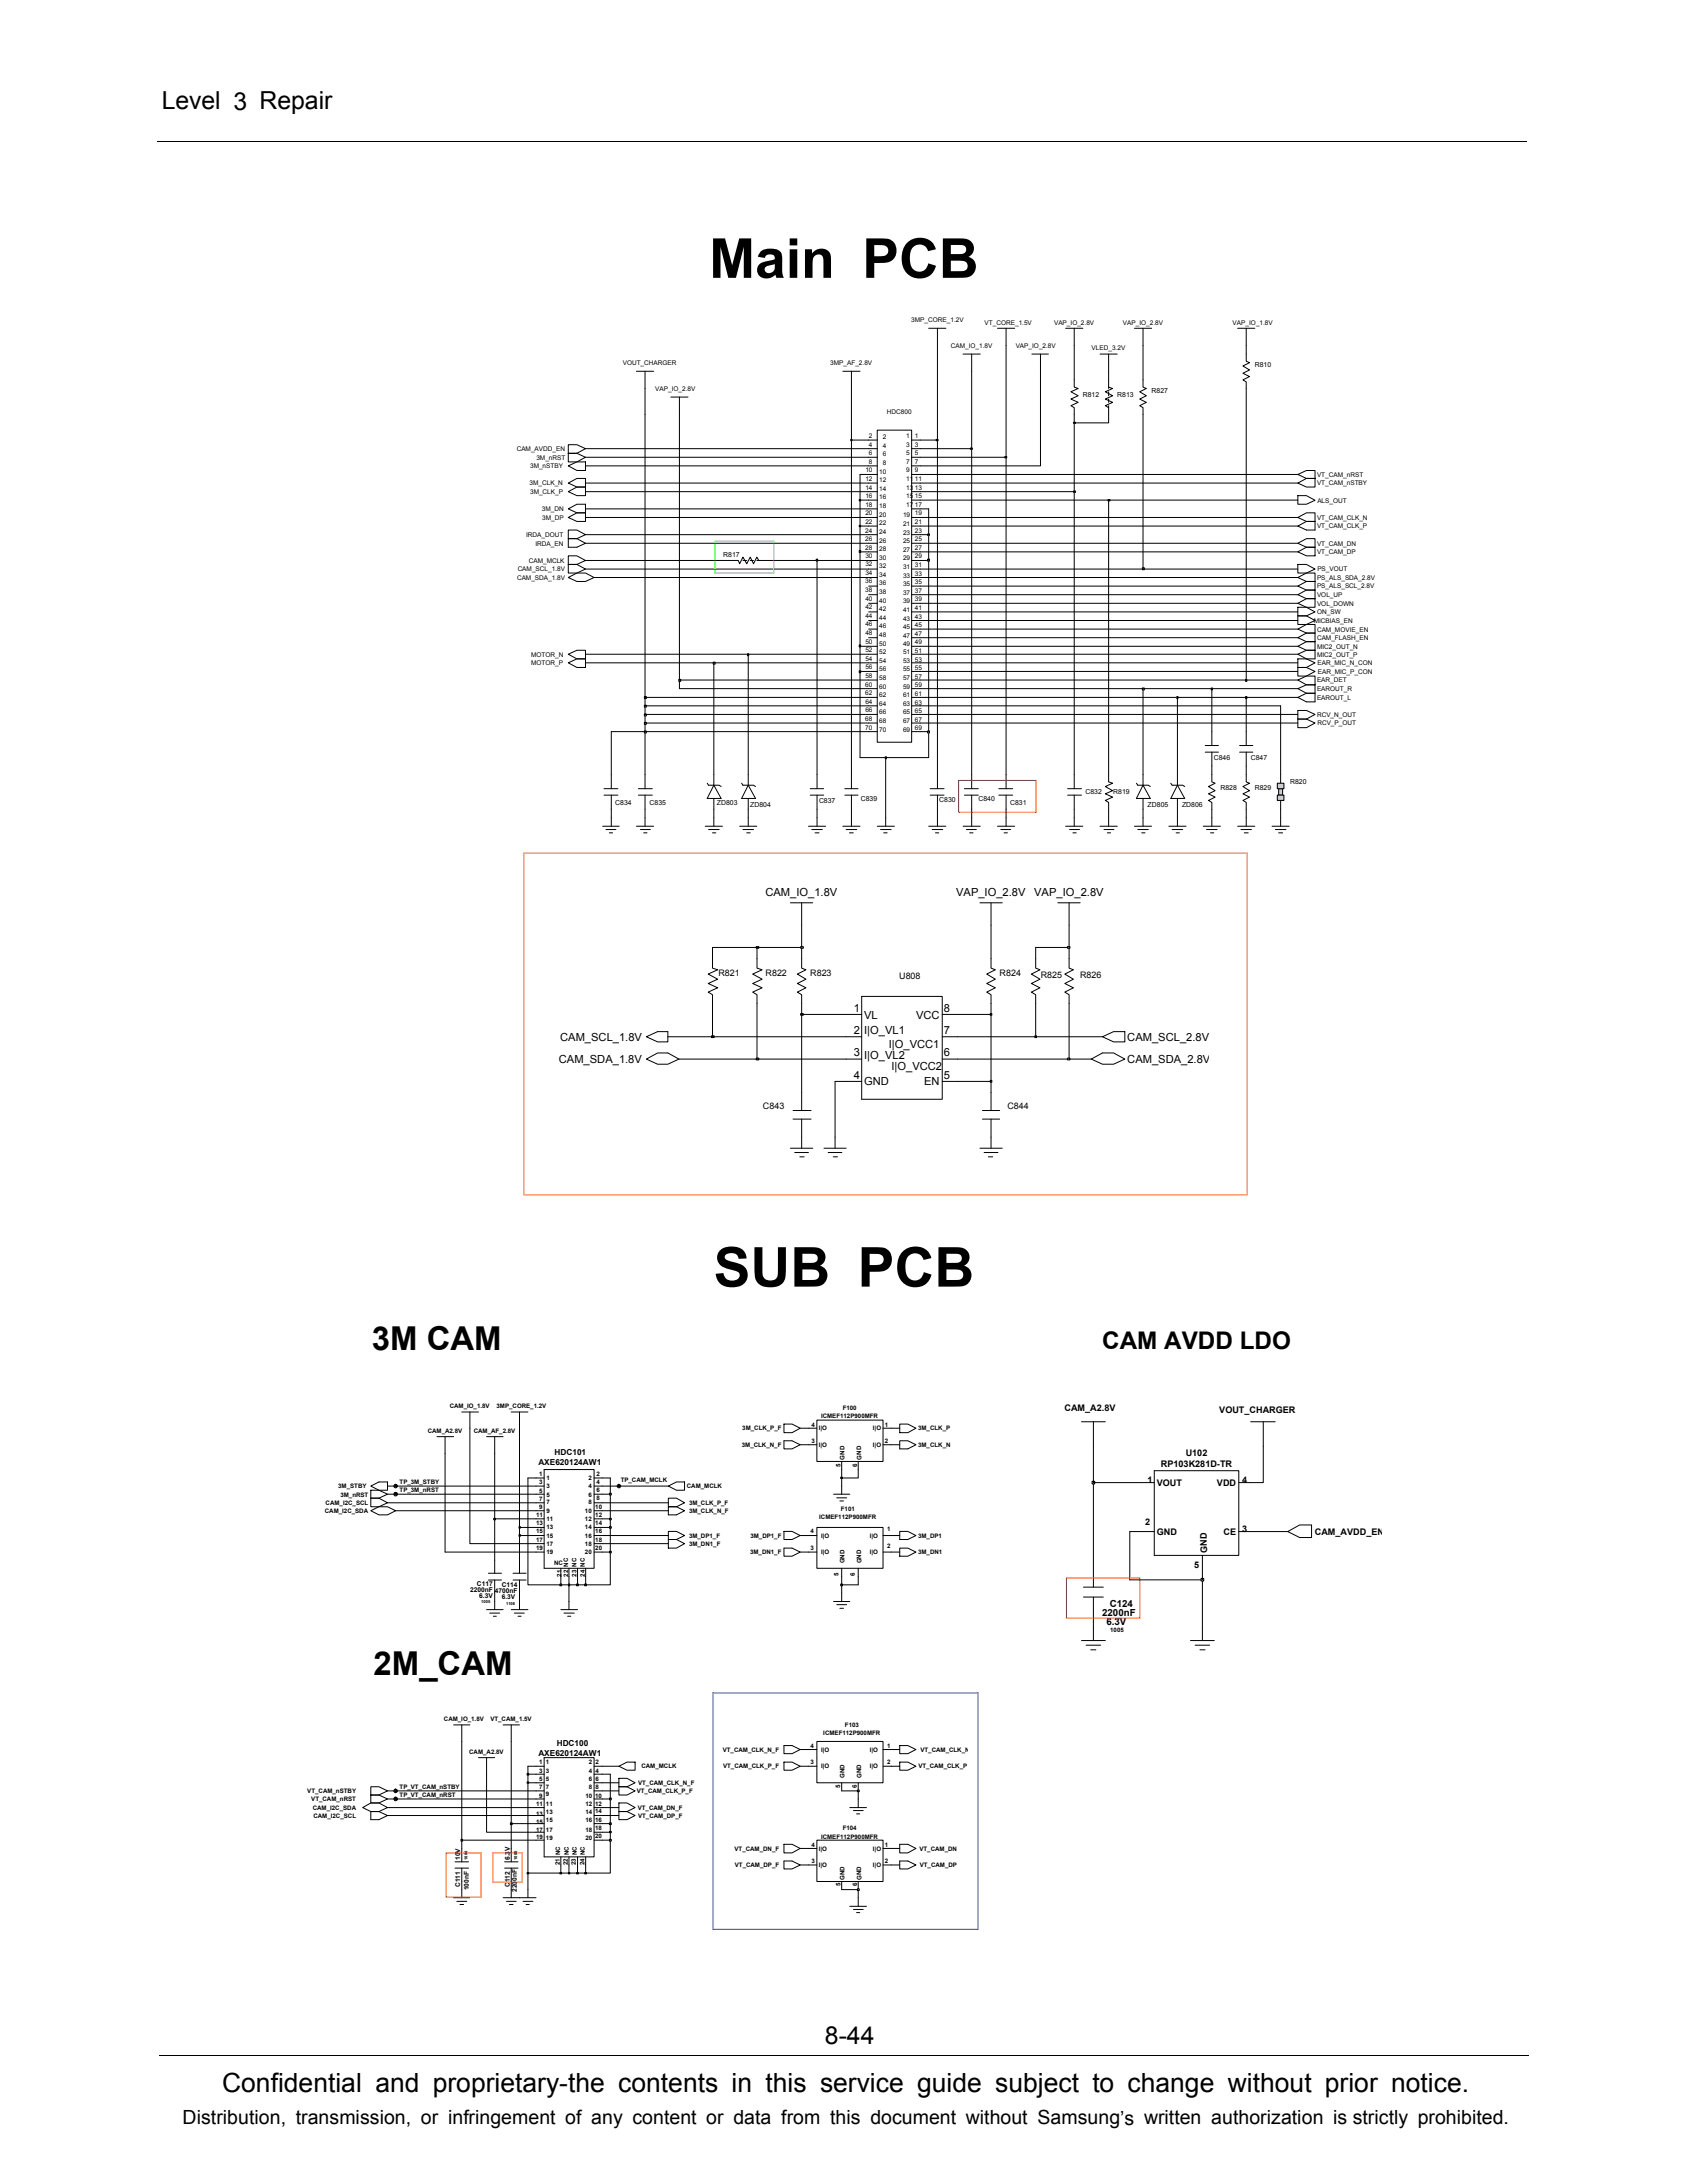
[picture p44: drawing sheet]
<svg xmlns="http://www.w3.org/2000/svg" width="216mm" height="279mm" viewBox="0 0 216 279" stroke-linecap="round" stroke-linejoin="round" font-family="sans-serif">
<defs><g id="words">
<g font-size="7">
<text x="90.8" y="35.6">Main PCB</text>
<text x="91.3" y="164.7">SUB PCB</text>
</g>
<g font-size="4.2">
<text x="47.6" y="172.8">3M CAM</text>
<text x="47.8" y="214.4">2M_CAM</text>
</g>
<text font-size="3.4" x="28.4" y="267.7">Confidential and proprietary-the contents in this service guide subject to change without prior notice.</text>
<g font-size="3.2">
<text x="20.7" y="14">Level 3 Repair</text>
<text x="105.6" y="261.6">8-44</text>
</g>
<text font-size="3.1" x="141.1" y="172.7">CAM AVDD LDO</text>
<text font-size="2.5" x="23.4" y="271.9">Distribution, transmission, or infringement of any content or data from this document without Samsung’s written authorization is strictly prohibited.</text>
<g font-size="1.4">
<text x="98" y="114.7">CAM_IO_1.8V</text>
<text x="122.4" y="114.7">VAP_IO_2.8V</text>
<text x="132.4" y="114.7">VAP_IO_2.8V</text>
<text x="109.3" y="129.5">1</text>
<text x="110.6" y="130.4">VL</text>
<text x="117.2" y="130.4">VCC</text>
<text x="120.8" y="129.5">8</text>
<text x="71.5" y="136.1">CAM_SDA_1.8V</text>
<text x="71.7" y="133.2">CAM_SCL_1.8V</text>
<text x="109.3" y="132.4">2</text>
<text x="109.3" y="135.2">3</text>
<text x="110.6" y="132.3">I|O_VL1</text>
<text x="110.6" y="135.5">I|O_VL2</text>
<text x="113.7" y="134.1">I|O_VCC1</text>
<text x="114.1" y="136.9">I|O_VCC2</text>
<text x="120.8" y="132.4">7</text>
<text x="120.8" y="135.2">6</text>
<text x="144.3" y="136.1">CAM_SDA_2.8V</text>
<text x="144.3" y="133.2">CAM_SCL_2.8V</text>
<text x="109.3" y="138.1">4</text>
<text x="110.6" y="138.9">GND</text>
<text x="118.3" y="138.9">EN</text>
<text x="120.8" y="138.1">5</text>
</g>
<g font-size="1.2">
<text x="136.2" y="180.5">CAM_A2.8V</text>
<text x="156" y="180.9">VOUT_CHARGER</text>
<text x="146.9" y="189.8">1</text>
<text x="148" y="190.2">VOUT</text>
<text x="148.6" y="187.8">RP103K281D-TR</text>
<text x="151.7" y="186.3">U102</text>
<text x="155.7" y="190.2">VDD</text>
<text x="159" y="189.8">4</text>
<text x="146.5" y="195.2">2</text>
<text x="148" y="196.4">GND</text>
<text x="156.6" y="196.4">CE</text>
<text x="159" y="196">3</text>
<text x="168.3" y="196.4">CAM_AVDD_EN</text>
<text x="152.8" y="200.7">5</text>
<text x="154.5" y="198.7" transform="rotate(-90 154.5 198.7)">GND</text>
<text x="141.1" y="206.8">2200nF</text>
<text x="141.6" y="208">6.3V</text>
<text x="142" y="205.7">C124</text>
</g>
<g font-size="1.1">
<text x="91.9" y="124.9">R821</text>
<text x="98" y="124.9">R822</text>
<text x="103.7" y="124.9">R823</text>
<text x="115.1" y="125.3">U808</text>
<text x="127.9" y="124.9">R824</text>
<text x="133.2" y="125.1">R825</text>
<text x="138.2" y="125.1">R826</text>
<text x="97.6" y="141.9">C843</text>
<text x="128.9" y="141.9">C844</text>
<text x="68.9" y="187.6">AXE620124AW1</text>
<text x="71" y="186.2">HDC101</text>
<text x="68.9" y="224.7">AXE620124AW1</text>
<text x="71.2" y="223.4">HDC100</text>
</g>
<g font-size=".9">
<text x="160.6" y="47">R810</text>
<text x="138.6" y="50.8">R812</text>
<text x="143" y="50.8">R813</text>
<text x="147.4" y="50.3">R827</text>
<text x="92.6" y="71.3">R817</text>
<text x="138.9" y="101.6">C832</text>
<text x="142.5" y="101.6">R819</text>
<text x="155.3" y="97.2">C846</text>
<text x="156.2" y="101.1">R828</text>
<text x="160.1" y="97.2">C847</text>
<text x="160.6" y="101.1">R829</text>
<text x="165.1" y="100.4">R820</text>
<text x="78.7" y="103">C834</text>
<text x="83.1" y="103.1">C835</text>
<text x="91.8" y="103.1">ZD803</text>
<text x="96" y="103.3">ZD804</text>
<text x="104.8" y="102.8">C837</text>
<text x="110.2" y="102.6">C839</text>
<text x="120.2" y="102.7">C830</text>
<text x="125.2" y="102.6">C840</text>
<text x="129.3" y="103">C831</text>
<text x="146.9" y="103.3">ZD805</text>
<text x="151.3" y="103.3">ZD806</text>
</g>
<g font-size=".8">
<text x="116.6" y="41.2">3MP_CORE_1.2V</text>
<text x="126" y="41.6">VT_CORE_1.5V</text>
<text x="134.9" y="41.6">VAP_IO_2.8V</text>
<text x="143.7" y="41.6">VAP_IO_2.8V</text>
<text x="157.8" y="41.6">VAP_IO_1.8V</text>
<text x="79.7" y="46.7">VOUT_CHARGER</text>
<text x="106.3" y="46.7">3MP_AF_2.8V</text>
<text x="121.7" y="44.5">CAM_IO_1.8V</text>
<text x="130" y="44.5">VAP_IO_2.8V</text>
<text x="139.7" y="44.9">VLED_3.2V</text>
<text x="83.9" y="50">VAP_IO_2.8V</text>
<text x="113.5" y="53">HDC800</text>
<text x="66.1" y="57.7">CAM_AVDD_EN</text>
<text x="67.8" y="59.9">3M_nSTBY</text>
<text x="68.6" y="58.8">3M_nRST</text>
<text x="111.2" y="59.4">8</text>
<text x="111.2" y="58.3">6</text>
<text x="111.2" y="56">2</text>
<text x="111.2" y="57.2">4</text>
<text x="113" y="59.5">8</text>
<text x="113" y="56.2">2</text>
<text x="113" y="57.3">4</text>
<text x="113" y="58.4">6</text>
<text x="116" y="59.4">7</text>
<text x="116" y="57.2">3</text>
<text x="116" y="58.3">5</text>
<text x="116" y="56">1</text>
<text x="117.1" y="59.4">7</text>
<text x="117.1" y="57.2">3</text>
<text x="117.1" y="58.3">5</text>
<text x="117.1" y="56">1</text>
<text x="67.8" y="62.1">3M_CLK_N</text>
<text x="67.8" y="63.2">3M_CLK_P</text>
<text x="69.3" y="65.4">3M_DN</text>
<text x="110.7" y="64.9">18</text>
<text x="110.7" y="66">20</text>
<text x="110.7" y="60.5">10</text>
<text x="110.7" y="61.6">12</text>
<text x="110.7" y="62.7">14</text>
<text x="110.7" y="63.8">16</text>
<text x="112.5" y="65">18</text>
<text x="112.5" y="60.6">10</text>
<text x="112.5" y="61.7">12</text>
<text x="112.5" y="62.8">14</text>
<text x="112.5" y="63.9">16</text>
<text x="116" y="60.5">9</text>
<text x="116" y="64.9">17</text>
<text x="116" y="62.7">13 13</text>
<text x="116" y="61.6">11</text>
<text x="116" y="63.8">15</text>
<text x="117.1" y="60.5">9</text>
<text x="117.1" y="64.9">17</text>
<text x="117.1" y="66">19</text>
<text x="117.1" y="61.6">11</text>
<text x="117.1" y="63.8">15</text>
<text x="168.5" y="62.1">VT_CAM_nSTBY</text>
<text x="168.5" y="61">VT_CAM_nRST</text>
<text x="168.6" y="64.3">ALS_OUT</text>
<text x="67.3" y="68.7">IRDA_DOUT</text>
<text x="68.5" y="69.8">IRDA_EN</text>
<text x="69.4" y="66.5">3M_DP</text>
<text x="110.7" y="68.2">24</text>
<text x="110.7" y="69.3">26</text>
<text x="110.7" y="70.4">28</text>
<text x="110.7" y="71.5">30</text>
<text x="110.7" y="67.1">22</text>
<text x="112.5" y="68.3">24</text>
<text x="112.5" y="69.4">26</text>
<text x="112.5" y="70.5">28</text>
<text x="112.5" y="71.6">30</text>
<text x="112.5" y="66.1">20</text>
<text x="112.5" y="67.2">22</text>
<text x="115.6" y="69.5">25</text>
<text x="115.6" y="70.6">27</text>
<text x="115.6" y="71.7">29</text>
<text x="115.6" y="66.2">19</text>
<text x="115.6" y="67.3">21</text>
<text x="115.6" y="68.4">23</text>
<text x="117.1" y="68.2">23</text>
<text x="117.1" y="69.3">25</text>
<text x="117.1" y="70.4">27</text>
<text x="117.1" y="71.5">29</text>
<text x="117.1" y="67.1">21</text>
<text x="168.5" y="70.9">VT_CAM_DP</text>
<text x="168.5" y="69.8">VT_CAM_DN</text>
<text x="168.5" y="66.5">VT_CAM_CLK_N</text>
<text x="168.5" y="67.6">VT_CAM_CLK_P</text>
<text x="66.2" y="74.2">CAM_SDA_1.8V</text>
<text x="66.3" y="73.1">CAM_SCL_1.8V</text>
<text x="67.7" y="72">CAM_MCLK</text>
<text x="110.7" y="74.7">36</text>
<text x="110.7" y="75.8">38</text>
<text x="110.7" y="72.5">32</text>
<text x="110.7" y="73.6">34</text>
<text x="110.7" y="76.9">40</text>
<text x="110.7" y="78">42</text>
<text x="112.5" y="74.9">36</text>
<text x="112.5" y="76">38</text>
<text x="112.5" y="72.7">32</text>
<text x="112.5" y="73.8">34</text>
<text x="112.5" y="77.1">40</text>
<text x="115.6" y="75">35</text>
<text x="115.6" y="76.1">37</text>
<text x="115.6" y="72.8">31</text>
<text x="115.6" y="73.9">33</text>
<text x="115.6" y="77.2">39</text>
<text x="117.1" y="74.8">35</text>
<text x="117.1" y="75.9">37</text>
<text x="117.1" y="72.6">31</text>
<text x="117.1" y="73.7">33</text>
<text x="117.1" y="77">39</text>
<text x="168.5" y="77.5">VOL_DOWN</text>
<text x="168.5" y="76.4">VOL_UP</text>
<text x="168.5" y="74.2">PS_ALS_SDA_2.8V</text>
<text x="168.5" y="75.3">PS_ALS_SCL_2.8V</text>
<text x="168.6" y="73.1">PS_VOUT</text>
<text x="110.7" y="79.1">44</text>
<text x="110.7" y="83.5">52</text>
<text x="110.7" y="81.3">48</text>
<text x="110.7" y="82.4">50</text>
<text x="110.7" y="80.2">46</text>
<text x="112.5" y="79.3">44</text>
<text x="112.5" y="81.5">48</text>
<text x="112.5" y="82.6">50</text>
<text x="112.5" y="83.7">52</text>
<text x="112.5" y="78.2">42</text>
<text x="112.5" y="80.4">46</text>
<text x="115.6" y="79.4">43</text>
<text x="115.6" y="80.5">45</text>
<text x="115.6" y="81.6">47</text>
<text x="115.6" y="82.7">49</text>
<text x="115.6" y="83.7">51</text>
<text x="115.6" y="78.3">41</text>
<text x="117.1" y="79.2">43</text>
<text x="117.1" y="80.3">45</text>
<text x="117.1" y="81.4">47</text>
<text x="117.1" y="82.5">49</text>
<text x="117.1" y="83.6">51</text>
<text x="117.1" y="78.1">41</text>
<text x="168.1" y="79.7">MICBIAS_EN</text>
<text x="168.6" y="80.8">CAM_MOVIE_EN</text>
<text x="168.6" y="81.9">CAM_FLASH_EN</text>
<text x="168.6" y="83">MIC2_OUT_N</text>
<text x="168.6" y="78.6">ON_SW</text>
<text x="68" y="84">MOTOR_N</text>
<text x="68" y="85.1">MOTOR_P</text>
<text x="110.7" y="87.9">60</text>
<text x="110.7" y="89">62</text>
<text x="110.7" y="84.6">54</text>
<text x="110.7" y="85.7">56</text>
<text x="110.7" y="86.8">58</text>
<text x="112.5" y="88.1">60</text>
<text x="112.5" y="89.3">62</text>
<text x="112.5" y="84.8">54</text>
<text x="112.5" y="85.9">56</text>
<text x="112.5" y="87">58</text>
<text x="115.6" y="89.3">61</text>
<text x="115.6" y="84.8">53</text>
<text x="115.6" y="85.9">55</text>
<text x="115.6" y="87">57</text>
<text x="115.6" y="88.1">59</text>
<text x="117.1" y="89.1">61</text>
<text x="117.1" y="84.7">53</text>
<text x="117.1" y="85.8">55</text>
<text x="117.1" y="86.9">57</text>
<text x="117.1" y="88">59</text>
<text x="168.5" y="84">MIC2_OUT_P</text>
<text x="168.5" y="87.3">EAR_DET</text>
<text x="168.5" y="89.6">EAROUT_L</text>
<text x="168.6" y="88.5">EAROUT_R</text>
<text x="168.6" y="85.1">EAR_MIC_N_CON</text>
<text x="168.7" y="86.2">EAR_MIC_P_CON</text>
<text x="110.7" y="92.3">68</text>
<text x="110.7" y="93.4">70</text>
<text x="110.7" y="90.1">64</text>
<text x="110.7" y="91.2">66</text>
<text x="112.5" y="92.5">68</text>
<text x="112.5" y="93.6">70</text>
<text x="112.5" y="90.3">64</text>
<text x="112.5" y="91.4">66</text>
<text x="115.6" y="93.6">69</text>
<text x="115.6" y="90.3">63</text>
<text x="115.6" y="91.4">65</text>
<text x="115.6" y="92.5">67</text>
<text x="117.1" y="93.5">69</text>
<text x="117.1" y="90.2">63</text>
<text x="117.1" y="91.3">65</text>
<text x="117.1" y="92.4">67</text>
<text x="168.5" y="91.7">RCV_N_OUT</text>
<text x="168.6" y="92.8">RCV_P_OUT</text>
<text x="54.7" y="183.4">CAM_A2.8V</text>
<text x="57.6" y="180.2">CAM_IO_1.8V</text>
<text x="60.6" y="183.4">CAM_AF_2.8V</text>
<text x="63.5" y="180.2">3MP_CORE_1.2V</text>
<text x="94.9" y="185.2">3M_CLK_N_F</text>
<text x="95" y="183.1">3M_CLK_P_F</text>
<text x="103.9" y="184.7">3</text>
<text x="103.9" y="182.6">4</text>
<text x="104.8" y="185.2">I|O</text>
<text x="104.8" y="183.1">I|O</text>
<text x="105.1" y="181.5">ICMEF112P900MFR</text>
<text x="107.8" y="180.5">F100</text>
<text x="111.7" y="183.1">I|O</text>
<text x="111.7" y="185.2">I|O</text>
<text x="113.2" y="182.6">1</text>
<text x="113.2" y="184.7">2</text>
<text x="117.5" y="183.1">3M_CLK_P</text>
<text x="117.5" y="185.2">3M_CLK_N</text>
<text x="43.3" y="190.5">3M_STBY</text>
<text x="43.6" y="191.5">3M_nRST</text>
<text x="51.1" y="191">TP_3M_nRST</text>
<text x="51.1" y="190">TP_3M_STBY</text>
<text x="69" y="190">3</text>
<text x="69" y="191.1">5</text>
<text x="69" y="188.9">1</text>
<text x="69.9" y="191.5">5</text>
<text x="69.9" y="190.5">3</text>
<text x="69.9" y="189.4">1</text>
<text x="75.3" y="190.5">4</text>
<text x="75.3" y="189.4">2</text>
<text x="75.3" y="191.5">6</text>
<text x="76.3" y="189.9">4</text>
<text x="76.3" y="191">6</text>
<text x="76.3" y="188.9">2</text>
<text x="79.4" y="189.7">TP_CAM_MCLK</text>
<text x="87.9" y="190.5">CAM_MCLK</text>
<text x="107.6" y="187.7" transform="rotate(-90 107.6 187.7)">5</text>
<text x="108.1" y="186.8" transform="rotate(-90 108.1 186.8)">GND</text>
<text x="109.7" y="187.7" transform="rotate(-90 109.7 187.7)">6</text>
<text x="110.2" y="186.8" transform="rotate(-90 110.2 186.8)">GND</text>
<text x="41.6" y="193.7">CAM_I2C_SDA</text>
<text x="41.7" y="192.6">CAM_I2C_SCL</text>
<text x="68.6" y="196.2">15</text>
<text x="68.6" y="197.3">17</text>
<text x="68.6" y="194.2">11</text>
<text x="68.6" y="195.2">13</text>
<text x="69" y="192.1">7</text>
<text x="69" y="193.1">9</text>
<text x="69.9" y="192.6">7</text>
<text x="69.9" y="193.7">9</text>
<text x="69.9" y="197.8">17</text>
<text x="69.9" y="194.7">11</text>
<text x="69.9" y="195.7">13</text>
<text x="69.9" y="196.8">15</text>
<text x="74.9" y="196.8">16</text>
<text x="74.9" y="197.8">18</text>
<text x="74.9" y="193.7">10</text>
<text x="74.9" y="195.7">14</text>
<text x="74.9" y="194.7">12</text>
<text x="75.3" y="192.6">8</text>
<text x="76.2" y="196.2">16</text>
<text x="76.2" y="197.3">18</text>
<text x="76.2" y="193.1">10</text>
<text x="76.2" y="195.2">14</text>
<text x="76.2" y="194.2">12</text>
<text x="76.3" y="192">8</text>
<text x="88.2" y="193.7">3M_CLK_N_F</text>
<text x="88.2" y="196.8">3M_DP1_F</text>
<text x="88.2" y="197.8">3M_DN1_F</text>
<text x="88.2" y="192.6">3M_CLK_P_F</text>
<text x="96" y="196.8">3M_DP1_F</text>
<text x="103.7" y="196.2">4</text>
<text x="104.8" y="194.4">ICMEF112P900MFR</text>
<text x="105.1" y="196.8">I|O</text>
<text x="107.6" y="193.4">F101</text>
<text x="111.3" y="196.8">I|O</text>
<text x="113.5" y="196">1</text>
<text x="117.5" y="196.8">3M_DP1</text>
<text x="60.2" y="203.7">2200nF 4700nF</text>
<text x="61" y="202.9">C117</text>
<text x="64.2" y="203.1">C114</text>
<text x="68.6" y="198.4">19</text>
<text x="69.9" y="198.9">19</text>
<text x="70.9" y="200.3">NC</text>
<text x="71.9" y="201.8" transform="rotate(-90 71.9 201.8)">21</text>
<text x="72.7" y="201.8" transform="rotate(-90 72.7 201.8)">22</text>
<text x="72.7" y="200.6" transform="rotate(-90 72.7 200.6)">NC</text>
<text x="73.8" y="200.6" transform="rotate(-90 73.8 200.6)">NC</text>
<text x="73.8" y="201.8" transform="rotate(-90 73.8 201.8)">23</text>
<text x="74.9" y="198.9">20</text>
<text x="74.9" y="201.8" transform="rotate(-90 74.9 201.8)">24</text>
<text x="74.9" y="200.6" transform="rotate(-90 74.9 200.6)">NC</text>
<text x="76.2" y="198.4">20</text>
<text x="96" y="198.9">3M_DN1_F</text>
<text x="103.7" y="198.4">3</text>
<text x="105.1" y="198.9">I|O</text>
<text x="107.3" y="201.7" transform="rotate(-90 107.3 201.7)">5</text>
<text x="108.1" y="200.1" transform="rotate(-90 108.1 200.1)">GND</text>
<text x="109.4" y="201.7" transform="rotate(-90 109.4 201.7)">6</text>
<text x="110.2" y="200.1" transform="rotate(-90 110.2 200.1)">GND</text>
<text x="111.3" y="198.9">I|O</text>
<text x="113.5" y="198.1">2</text>
<text x="117.5" y="198.9">3M_DN1</text>
<text x="61.3" y="204.5">6.3V</text>
<text x="64.2" y="204.7">6.3V</text>
<text x="142.1" y="208.9">1005</text>
<text x="56.8" y="220.2">CAM_IO_1.8V</text>
<text x="62.8" y="220.2">VT_CAM_1.5V</text>
<text x="108.1" y="221">F103</text>
<text x="60" y="224.5">CAM_A2.8V</text>
<text x="69" y="226.9">3</text>
<text x="69" y="227.9">5</text>
<text x="69" y="225.8">1</text>
<text x="69.9" y="226.9">3</text>
<text x="69.9" y="227.9">5</text>
<text x="69.9" y="225.8">1</text>
<text x="75.4" y="226.9">4 4</text>
<text x="75.4" y="227.9">6 6</text>
<text x="75.4" y="225.8">2</text>
<text x="76.2" y="225.8">2</text>
<text x="82.1" y="226.3">CAM_MCLK</text>
<text x="92.5" y="224.2">VT_CAM_CLK_N_F</text>
<text x="92.5" y="226.3">VT_CAM_CLK_P_F</text>
<text x="103.7" y="225.8">3</text>
<text x="103.7" y="223.7">4</text>
<text x="105.1" y="226.3">I|O</text>
<text x="105.1" y="224.2">I|O</text>
<text x="105.4" y="222.1">ICMEF112P900MFR</text>
<text x="108.1" y="227.5" transform="rotate(-90 108.1 227.5)">GND</text>
<text x="110.2" y="227.5" transform="rotate(-90 110.2 227.5)">GND</text>
<text x="111.3" y="224.2">I|O</text>
<text x="111.3" y="226.3">I|O</text>
<text x="113.5" y="223.7">1</text>
<text x="113.5" y="225.8">2</text>
<text x="117.5" y="226.3">VT_CAM_CLK_P</text>
<text x="117.8" y="224.2">VT_CAM_CLK_N</text>
<text x="39.3" y="229.5">VT_CAM_nSTBY</text>
<text x="39.8" y="230.5">VT_CAM_nRST</text>
<text x="40" y="231.6">CAM_I2C_SDA</text>
<text x="40.1" y="232.7">CAM_I2C_SCL</text>
<text x="51.1" y="230">TP_VT_CAM_nRST</text>
<text x="51.1" y="229">TP_VT_CAM_nSTBY</text>
<text x="68.6" y="232.4">13</text>
<text x="68.6" y="233.4">15</text>
<text x="68.6" y="231.1">11 11</text>
<text x="69" y="229">7 7</text>
<text x="69" y="230.1">9</text>
<text x="69.9" y="229.8">9</text>
<text x="69.9" y="232.2">13</text>
<text x="69.9" y="233.2">15</text>
<text x="74.9" y="231.1">12</text>
<text x="74.9" y="232.2">14</text>
<text x="74.9" y="233.2">16</text>
<text x="74.9" y="230.1">10</text>
<text x="75.4" y="229">8</text>
<text x="76.2" y="231.1">12</text>
<text x="76.2" y="232.1">14</text>
<text x="76.2" y="233.2">16</text>
<text x="76.2" y="230.1">10</text>
<text x="76.2" y="229">8</text>
<text x="81.5" y="229.5">VT_CAM_CLK_P_F</text>
<text x="81.6" y="231.6">VT_CAM_DN_F</text>
<text x="81.7" y="228.5">VT_CAM_CLK_N_F</text>
<text x="81.7" y="232.7">VT_CAM_DP_F</text>
<text x="107.5" y="228.9" transform="rotate(-90 107.5 228.9)">5</text>
<text x="109.6" y="228.9" transform="rotate(-90 109.6 228.9)">6</text>
<text x="58.9" y="238.1" transform="rotate(-90 58.9 238.1)">10</text>
<text x="58.9" y="237.1" transform="rotate(-90 58.9 237.1)">V</text>
<text x="65.2" y="238.1" transform="rotate(-90 65.2 238.1)">6.3</text>
<text x="65.2" y="236.9" transform="rotate(-90 65.2 236.9)">V</text>
<text x="68.6" y="235.3">19</text>
<text x="68.6" y="234.5">17</text>
<text x="69.9" y="234.5">17</text>
<text x="69.9" y="235.5">19</text>
<text x="71.6" y="238.7" transform="rotate(-90 71.6 238.7)">21</text>
<text x="71.7" y="237.4" transform="rotate(-90 71.7 237.4)">NC</text>
<text x="72.7" y="238.7" transform="rotate(-90 72.7 238.7)">22</text>
<text x="72.8" y="237.4" transform="rotate(-90 72.8 237.4)">NC</text>
<text x="73.7" y="238.7" transform="rotate(-90 73.7 238.7)">23</text>
<text x="73.8" y="237.4" transform="rotate(-90 73.8 237.4)">NC</text>
<text x="74.8" y="238.7" transform="rotate(-90 74.8 238.7)">24</text>
<text x="74.9" y="237.4" transform="rotate(-90 74.9 237.4)">NC</text>
<text x="74.9" y="234.5">18</text>
<text x="74.9" y="235.5">20</text>
<text x="76.2" y="235.2">20</text>
<text x="76.2" y="234.2">18</text>
<text x="94" y="236.9">VT_CAM_DN_F</text>
<text x="94" y="239">VT_CAM_DP_F</text>
<text x="103.9" y="238.5">3</text>
<text x="103.9" y="236.4">4</text>
<text x="104.8" y="239">I|O</text>
<text x="104.8" y="236.9">I|O</text>
<text x="105.1" y="235.3">ICMEF112P900MFR</text>
<text x="107.8" y="234.3">F104</text>
<text x="111.7" y="236.9">I|O</text>
<text x="111.7" y="239">I|O</text>
<text x="113.2" y="236.4">1</text>
<text x="113.2" y="238.5">2</text>
<text x="117.7" y="236.9">VT_CAM_DN</text>
<text x="117.7" y="239">VT_CAM_DP</text>
<text x="58.9" y="241.5" transform="rotate(-90 58.9 241.5)">C111</text>
<text x="60" y="241.9" transform="rotate(-90 60 241.9)">100nF</text>
<text x="65.2" y="241.5" transform="rotate(-90 65.2 241.5)">C112</text>
<text x="66.1" y="242.1" transform="rotate(-90 66.1 242.1)">220</text>
<text x="66.1" y="240.7" transform="rotate(-90 66.1 240.7)">0nF</text>
<text x="107.6" y="241.4" transform="rotate(-90 107.6 241.4)">5</text>
<text x="108.1" y="240.6" transform="rotate(-90 108.1 240.6)">GND</text>
<text x="109.7" y="241.4" transform="rotate(-90 109.7 241.4)">6</text>
<text x="110.2" y="240.6" transform="rotate(-90 110.2 240.6)">GND</text>
</g>
<g font-size=".5">
<text x="61.6" y="205.2">1005</text>
<text x="64.8" y="205.4">1106</text>
<text x="59.8" y="238" transform="rotate(-90 59.8 238)">100</text>
<text x="59.8" y="237.2" transform="rotate(-90 59.8 237.2)">5</text>
<text x="66.2" y="238" transform="rotate(-90 66.2 238)">1005</text>
</g>
</g></defs>
<path d="M20.2 18.1h175.3M20.4 263h175.3" fill="none" stroke="#000" stroke-width=".13"/>
<path d="M54.7 202.8h2.9v2.5h-2.9z" fill="#fff"/>
<path d="M54.7 202.8h2.9v2.5h-2.9z" fill="none" stroke="#fff" stroke-width=".13"/>
<path d="M51 202.6h3.4v2.7h-3.4z" fill="#fff"/>
<path d="M51 202.6h3.4v2.7h-3.4z" fill="none" stroke="#fff" stroke-width=".13"/>
<path d="M50.5 238.6h.9v3.1h-.9z" fill="#fff"/>
<path d="M50.5 238.6h.9v3.1h-.9z" fill="none" stroke="#fff" stroke-width=".13"/>
<path d="M56.8 238.8h.9v3.1h-.9z" fill="#fff"/>
<path d="M56.8 238.8h.9v3.1h-.9z" fill="none" stroke="#fff" stroke-width=".13"/>
<path d="M49.2 235.6h.9v2h-.9z" fill="#fff"/>
<path d="M49.2 235.6h.9v2h-.9z" fill="none" stroke="#fff" stroke-width=".13"/>
<path d="M55.4 235.4h1v2.2h-1z" fill="#fff"/>
<path d="M55.4 235.4h1v2.2h-1z" fill="none" stroke="#fff" stroke-width=".13"/>
<path d="M50.6 236.1h.9v1.5h-.9z" fill="#fff"/>
<path d="M50.6 236.1h.9v1.5h-.9z" fill="none" stroke="#fff" stroke-width=".13"/>
<path d="M57 236.1h1v1.6h-1z" fill="#fff"/>
<path d="M57 236.1h1v1.6h-1z" fill="none" stroke="#fff" stroke-width=".13"/>
<path d="M132.4 205.2h5.5v3.6h-5.5z" fill="#fff"/>
<path d="M132.4 205.2h5.5v3.6h-5.5z" fill="none" stroke="#fff" stroke-width=".13"/>
<path d="M74.8 202.8h2.9v2.5h-2.9z" fill="#fff"/>
<path d="M74.8 202.8h2.9v2.5h-2.9z" fill="none" stroke="#fff" stroke-width=".13"/>
<path d="M71.1 202.6h3.4v2.7h-3.4z" fill="#fff"/>
<path d="M71.1 202.6h3.4v2.7h-3.4z" fill="none" stroke="#fff" stroke-width=".13"/>
<path d="M70.7 238.6h.8v3.1h-.8z" fill="#fff"/>
<path d="M70.7 238.6h.8v3.1h-.8z" fill="none" stroke="#fff" stroke-width=".13"/>
<path d="M76.9 238.8h1v3.1h-1z" fill="#fff"/>
<path d="M76.9 238.8h1v3.1h-1z" fill="none" stroke="#fff" stroke-width=".13"/>
<path d="M69.3 235.6h1v2h-1z" fill="#fff"/>
<path d="M69.3 235.6h1v2h-1z" fill="none" stroke="#fff" stroke-width=".13"/>
<path d="M75.5 235.4h1v2.2h-1z" fill="#fff"/>
<path d="M75.5 235.4h1v2.2h-1z" fill="none" stroke="#fff" stroke-width=".13"/>
<path d="M70.7 236.1h.9v1.5h-.9z" fill="#fff"/>
<path d="M70.7 236.1h.9v1.5h-.9z" fill="none" stroke="#fff" stroke-width=".13"/>
<path d="M77.1 236.1h1v1.6h-1z" fill="#fff"/>
<path d="M77.1 236.1h1v1.6h-1z" fill="none" stroke="#fff" stroke-width=".13"/>
<path d="M152.5 205.2h5.5v3.6h-5.5z" fill="#fff"/>
<path d="M152.5 205.2h5.5v3.6h-5.5z" fill="none" stroke="#fff" stroke-width=".13"/>
<path d="M52.9 202.1h2.9v2.4h-2.9z" fill="#fff"/>
<path d="M52.9 202.1h2.9v2.4h-2.9z" fill="none" stroke="#fff" stroke-width=".13"/>
<path d="M49.2 201.9h3.4v2.6h-3.4z" fill="#fff"/>
<path d="M49.2 201.9h3.4v2.6h-3.4z" fill="none" stroke="#fff" stroke-width=".13"/>
<path d="M48.7 237.9h.9v3h-.9z" fill="#fff"/>
<path d="M48.7 237.9h.9v3h-.9z" fill="none" stroke="#fff" stroke-width=".13"/>
<path d="M54.9 238.1h1v3.1h-1z" fill="#fff"/>
<path d="M54.9 238.1h1v3.1h-1z" fill="none" stroke="#fff" stroke-width=".13"/>
<path d="M47.4 234.9h.9v2h-.9z" fill="#fff"/>
<path d="M47.4 234.9h.9v2h-.9z" fill="none" stroke="#fff" stroke-width=".13"/>
<path d="M53.5 234.6h1.1v2.3h-1.1z" fill="#fff"/>
<path d="M53.5 234.6h1.1v2.3h-1.1z" fill="none" stroke="#fff" stroke-width=".13"/>
<path d="M48.8 235.4h.8v1.5h-.8z" fill="#fff"/>
<path d="M48.8 235.4h.8v1.5h-.8z" fill="none" stroke="#fff" stroke-width=".13"/>
<path d="M55.1 235.4h1.1v1.5h-1.1z" fill="#fff"/>
<path d="M55.1 235.4h1.1v1.5h-1.1z" fill="none" stroke="#fff" stroke-width=".13"/>
<path d="M130.5 204.5h5.6v3.5h-5.6z" fill="#fff"/>
<path d="M130.5 204.5h5.6v3.5h-5.6z" fill="none" stroke="#fff" stroke-width=".13"/>
<path d="M118.9 42h2.2M120 42v2.2M72.7 73.9l1.1-.6h1.1l1.1 .6-1.1 .5h-1.1zM166.1 73.9l1.1 .5h1.1v1.1h-1.1l-1.1-.5 1.1-.6h1.1v-1.1h-1.1zM163.9 99.1v1.1M163.9 102.4v1.2" fill="none" stroke="#000" stroke-width=".13"/>
<path d="M163.6 100.9h.5v.9h-.5z" fill="#bfd0d2"/>
<path d="M163.6 100.9h.5v.9h-.5z" fill="none" stroke="#000" stroke-width=".13"/>
<path d="M163.5 101.8h.8v.6h-.8z" fill="#bfd0d2"/>
<path d="M163.5 101.8h.8v.6h-.8z" fill="none" stroke="#000" stroke-width=".13"/>
<path d="M163.5 100.2h.8v.7h-.8z" fill="#bfd0d2"/>
<g fill="none" stroke="#000" stroke-width=".13">
<path d="M72.7 59.6l1.1-.5h1.1v1.1h-1.1zM72.7 58v-1.1h1.1l1.1 .5-1.1 .6M72.7 58v1.1h1.1l1.1-.6-1.1-.5M72.7 58h1.1M81.4 47.5h2.3M82.5 47.5v2.2M85.9 50.8h2.2M87 50.8v2.2M107.9 47.5h2.2M109 47.5v2.2M109 56.3v44.6M111.2 59.6h1.1"/>
<path d="M111.2 57.4h1.1M111.2 58.5h1.1M111.2 56.3h1.1M112.3 55.1h4.4v39.9h-4.4zM116.7 59.6h1.1M116.7 57.4h1.1M116.7 58.5h1.1M116.7 56.3h1.1M120 56.3v44.6M123.3 45.3h2.2M124.4 45.3v2.2M124.4 57.4v43.5"/>
<path d="M127.7 42h2.2M128.8 42v2.2M128.8 58.5v42.4M132.1 45.3h2.1M133.2 45.3v2.2M136.4 42h2.2M137.5 48.6v1l.5 .1-.9 .4 .9 .6-.9 .4 .9 .4-.9 .4 .4 .3v.8M137.5 42v2.2M140.8 45.3h2.2M141.9 49.6l.5 .1-.9 .4 .9 .6-.9 .4 .9 .4-.9 .4 .4 .3v.8M141.9 45.3v2.2M141.9 48.6v1.1"/>
<path d="M141.9 50.1v.6M141.9 51.1v.4M141.9 51.9v.3M145.2 42h2.2M146.3 48.6v1l.4 .1-.8 .4 .8 .6-.8 .4 .8 .4-.8 .4 .4 .3v.8M146.3 42v2.2M158.4 42h2.2M159.5 45.3v.9l.4 .2-.8 .4 .8 .5-.8 .5 .8 .4-.8 .4 .4 .3v.8M159.5 42v2.2M72.7 65.1l1.1-.6h1.1v1.1h-1.1zM72.7 62.9l1.1-.6h1.1v1.1h-1.1zM72.7 66.2l1.1-.6h1.1v1.1h-1.1z"/>
<path d="M72.7 61.8l1.1-.6h1.1v1.1h-1.1zM72.7 67.8h1.1l1.1 .6-1.1 .5h-1.1zM72.7 72.2v1.1h1.1l1.1-.5-1.1-.6M72.7 72.2v-1.1h1.1l1.1 .6-1.1 .5M72.7 68.9h1.1l1.1 .6-1.1 .5h-1.1zM72.7 72.2h1.1M93.6 71.7h.9l.2 .5 .4-.9 .5 .9 .4-.9 .4 .9 .5-.9 .2 .4h.9M95.1 71.7h.5M96 71.7h.4M96.9 71.7h.2M104.6 71.7v29.2M111.2 78.3h1.1"/>
<path d="M111.2 77.2h1.1M111.2 70.6h1.1M111.2 68.4h1.1M111.2 66.2h1.1M111.2 64h1.1M111.2 61.8h1.1M111.2 75h1.1M111.2 72.8h1.1M111.2 71.7h1.1M111.2 79.4h1.1M111.2 76.1h1.1M111.2 69.5h1.1"/>
<path d="M111.2 67.3h1.1M111.2 65.1h1.1M111.2 62.9h1.1M111.2 60.7h1.1M111.2 73.9h1.1M116.7 79.4h1.1M116.7 77.2h1.1M116.7 70.6h1.1M116.7 68.4h1.1M116.7 66.2h1.1M116.7 64h1.1M116.7 61.8h1.1"/>
<path d="M116.7 75h1.1M116.7 72.8h1.1M116.7 71.7h1.1M116.7 78.3h1.1M116.7 76.1h1.1M116.7 69.5h1.1M116.7 67.3h1.1M116.7 65.1h1.1M116.7 62.9h1.1M116.7 60.7h1.1M116.7 73.9h1.1M137.5 62.9v38"/>
<path d="M141.9 64v36.1l.5 .1-.9 .5 .9 .5-.9 .4 .9 .4-.9 .4 .4 .3v3M166.1 66.2l1.1-.6h1.1v1.1h-1.1zM166.1 60.7l1.1 .5h1.1v1.1h-1.1l-1.1-.5 1.1-.6h1.1v-1h-1.1zM166.1 77.2l1.1-.6h1.1v1.1h-1.1zM166.1 76.1l1.1-.6h1.1v1.1h-1.1zM166.1 70.6l1.1-.6h1.1v1.1h-1.1zM166.1 69.5l1.1-.6h1.1v1.1h-1.1zM166.1 67.3l1.1-.6h1.1v1.1h-1.1zM166.1 78.8h1.1l1.1 .6-1.1 .5h-1.1zM166.1 77.7h1.1l1.1 .6-1.1 .5h-1.1zM166.1 63.4h1.1l1.1 .6-1.1 .5h-1.1zM166.1 72.2h1.1l1.1 .6-1.1 .5h-1.1z"/>
<path d="M72.7 83.7l1.1-.5h1.1v1.1h-1.1zM72.7 84.8l1.1-.5h1.1v1.1h-1.1zM78.2 93.6v7.3M82.5 93.6v7.3M91.4 84.8v15.7M95.8 83.7v16.8M110.1 85.9v11.1h3.2v8.7M111.2 81.6h1.1M111.2 80.5h1.1M111.2 92.5h1.1M111.2 90.3h1.1M111.2 88.1h1.1"/>
<path d="M111.2 85.9h1.1M111.2 83.7h1.1M111.2 93.6h1.1M111.2 91.4h1.1M111.2 89.3h1.1M111.2 87h1.1M111.2 84.8h1.1M111.2 82.7h1.1M116.7 93.6h1.1M116.7 92.5h1.1M116.7 90.3h1.1M116.7 88.1h1.1"/>
<path d="M116.7 85.9h1.1M116.7 83.7h1.1M116.7 81.6h1.1M116.7 80.5h1.1M116.7 91.4h1.1M116.7 89.3h1.1M116.7 87h1.1M116.7 84.8h1.1M116.7 82.7h1.1M146.3 88.1v12.4M150.7 89.3v11.2M154.2 96.3h1.7"/>
<path d="M154.2 95.4h1.7M155.1 96.3v3.8l.4 .1-.8 .5 .8 .5-.8 .4 .8 .4-.8 .4 .4 .3v3M155.1 93.6v1.8M158.6 96.3h1.7M158.6 95.4h1.7M159.5 96.3v3.8l.4 .1-.8 .5 .8 .5-.8 .4 .8 .4-.8 .4 .4 .3v3M159.5 93.6v1.8M163.9 90.3v8.8M166.1 87l1.1-.5h1.1v1.2h-1.1zM166.1 81.6l1.1-.6h1.1v1.1h-1.1zM166.1 82.7l1.1-.6h1.1v1.1h-1.1zM166.1 92h1.1l1.1 .5-1.1 .6h-1.1z"/>
<path d="M166.1 85.4h1.1l1.1 .5-1.1 .6h-1.1zM166.1 90.9h1.1l1.1 .5-1.1 .6h-1.1zM166.1 83.7l1.1-.5h1.1v1.1h-1.1zM166.1 80.5l1.1-.6h1.1v1.1h-1.1zM166.1 88.1l1.1-.4h1.1v1h-1.1zM166.1 89.3l1.1-.6h1.1v1.1h-1.1zM166.1 84.3h1.1l1.1 .5-1.1 .6h-1.1zM77.1 105.7h2.1M77.3 100.9h1.8M77.3 101.8h1.8M77.6 106.2h1.2M78 106.6h.4"/>
<path d="M78.2 101.8v3.9M81.4 105.7h2.3M81.7 100.9h1.8M81.7 101.8h1.8M82 106.2h1.2M82.4 106.6h.4M82.5 101.8v3.9M90.3 105.7h2.2M90.5 100.2l.2 .3h1.3l.3 .2M90.7 106.2h1.3M91.2 106.6h.4M91.4 100.5l.9 1.7h-1.8z"/>
<path d="M91.4 102.2v3.5M94.7 105.7h2.2M94.9 100.2l.2 .3h1.3l.3 .2M95.1 106.2h1.3M95.6 106.6h.4M95.8 100.5l.9 1.7h-1.8zM95.8 102.2v3.5M103.5 105.7h2.2M103.7 100.9h1.7M103.7 101.8h1.7M103.9 106.2h1.3M104.3 106.6h.5"/>
<path d="M104.6 101.8v3.9M107.9 105.7h2.2M108.1 101.8h1.7M108.1 100.9h1.7M108.3 106.2h1.3M108.7 106.6h.5M109 101.8v3.9M112.3 105.7h2.2M112.7 106.2h1.3M113.1 106.6h.4M118.9 105.7h2.2M119 101.8h1.8"/>
<path d="M119 100.9h1.8M119.3 106.2h1.4M119.7 106.6h.4M120 101.8v3.9M123.3 105.7h2.2M123.4 100.9h1.8M123.4 101.8h1.8M123.7 106.2h1.2M124.1 106.6h.4M124.4 101.8v3.9M127.7 105.7h2.2M127.8 101.8h1.8"/>
<path d="M127.8 100.9h1.8M128.1 106.2h1.2M128.5 106.6h.4M128.8 101.8v3.9M136.4 105.7h2.2M136.6 100.9h1.8M136.6 101.8h1.8M136.9 106.2h1.3M137.3 106.6h.4M137.5 101.8v3.9M140.8 105.7h2.2M141.3 106.2h1.3"/>
<path d="M141.7 106.6h.4M145.2 105.7h2.2M145.4 100.2l.2 .3h1.4l.2 .2M145.6 106.2h1.4M146.1 106.6h.4M146.3 102.2v3.5M146.3 100.5l.9 1.7h-1.8zM149.6 105.7h2.2M149.8 100.2l.2 .3h1.4l.2 .2M150 106.2h1.4M150.5 106.6h.4M150.7 100.5l.9 1.7h-1.8z"/>
<path d="M150.7 102.2v3.5M154 105.7h2.2M154.4 106.2h1.4M154.9 106.6h.4M158.4 105.7h2.2M158.8 106.2h1.4M159.2 106.6h.5M162.8 105.7h2.2M163.2 106.2h1.4M163.5 100.2h.8v.7h-.8zM163.6 106.6h.5M163.9 103.6v2.1"/>
</g>
<path d="M113.3 96.9h.2v.2h-.2z" fill="#cedadd"/>
<path d="M78.2 93.6h4.3M113.3 96.9h.2v.2h-.2zM118.9 93.6v3.4h-5.6" fill="none" stroke="#000" stroke-width=".13"/>
<path d="M82.5 93.6h.2v.2h-.2z" fill="#cedadd"/>
<path d="M82.5 93.6h.2v.2h-.2zM82.5 92.5v1.1h28.7M117.8 93.6h1.1" fill="none" stroke="#000" stroke-width=".13"/>
<path d="M118.7 93.6h.3v.2h-.3z" fill="#cedadd"/>
<path d="M118.9 71.7v21.9M118.7 93.6h.3v.2h-.3zM155.1 88.1v5.5M159.5 89.3v4.3" fill="none" stroke="#000" stroke-width=".13"/>
<path d="M82.5 92.5h.2v.2h-.2z" fill="#cedadd"/>
<path d="M82.5 92.5h.2v.2h-.2zM82.5 91.4v1.1h28.7M117.8 92.5h48.3" fill="none" stroke="#000" stroke-width=".13"/>
<path d="M82.5 91.4h.2v.2h-.2z" fill="#cedadd"/>
<path d="M82.5 91.4h.2v.2h-.2zM82.5 90.3v1.1h28.7M117.8 91.4h48.3" fill="none" stroke="#000" stroke-width=".13"/>
<path d="M82.5 90.3h.2v.2h-.2z" fill="#cedadd"/>
<path d="M82.5 90.3h.2v.2h-.2zM82.5 89.3v1h28.7M117.8 90.3h46.1" fill="none" stroke="#000" stroke-width=".13"/>
<path d="M82.5 89.2h.2v.2h-.2z" fill="#cedadd"/>
<path d="M82.5 53v36.3h28.7M82.5 89.2h.2v.2h-.2zM117.8 89.3h32.9" fill="none" stroke="#000" stroke-width=".13"/>
<path d="M150.6 89.2h.2v.2h-.2z" fill="#cedadd"/>
<path d="M150.6 89.2h.2v.2h-.2zM150.7 89.3h8.8" fill="none" stroke="#000" stroke-width=".13"/>
<path d="M159.4 89.2h.2v.2h-.2z" fill="#cedadd"/>
<path d="M87 87v1.1h24.2M117.8 88.1h28.5M159.4 89.2h.2v.2h-.2zM159.5 89.3h6.6" fill="none" stroke="#000" stroke-width=".13"/>
<path d="M146.2 88.1h.3v.2h-.3z" fill="#cedadd"/>
<path d="M146.2 88.1h.3v.2h-.3zM146.3 88.1h8.8" fill="none" stroke="#000" stroke-width=".13"/>
<path d="M155 88.1h.2v.2h-.2z" fill="#cedadd"/>
<path d="M155 88.1h.2v.2h-.2zM155.1 88.1h11" fill="none" stroke="#000" stroke-width=".13"/>
<path d="M86.9 87h.2v.2h-.2z" fill="#cedadd"/>
<path d="M87 53v34h24.2M86.9 87h.2v.2h-.2zM117.8 87h41.7" fill="none" stroke="#000" stroke-width=".13"/>
<path d="M159.4 87h.2v.2h-.2z" fill="#cedadd"/>
<path d="M159.5 49.7v37.3h6.6M159.4 87h.2v.2h-.2z" fill="none" stroke="#000" stroke-width=".13"/>
<path d="M110 85.9h.2v.2h-.2z" fill="#cedadd"/>
<path d="M74.9 84.8h16.5M110 85.9h.2v.2h-.2zM110.1 82.7v3.2h1.1M117.8 85.9h48.3" fill="none" stroke="#000" stroke-width=".13"/>
<path d="M91.3 84.8h.2v.2h-.2z" fill="#cedadd"/>
<path d="M74.9 83.7h20.9M91.3 84.8h.2v.2h-.2zM91.4 84.8h19.8M117.8 84.8h48.3" fill="none" stroke="#000" stroke-width=".13"/>
<path d="M95.7 83.7h.1v.2h-.1z" fill="#cedadd"/>
<path d="M95.7 83.7h.1v.2h-.1zM95.8 83.7h15.4M117.8 83.7h48.3" fill="none" stroke="#000" stroke-width=".13"/>
<path d="M110 82.5h.2v.3h-.2z" fill="#cedadd"/>
<g fill="none" stroke="#000" stroke-width=".13">
<path d="M74.9 72.8h36.3M76 73.9h35.2M110.1 70.6v12.1h1.1M117.8 78.3h48.3M117.8 76.1h48.3M117.8 73.9h48.3M117.8 72.8h28.5M117.8 79.4h48.3M117.8 77.2h48.3M117.8 75h48.3M110 82.5h.2v.3h-.2zM117.8 82.7h48.3"/>
<path d="M117.8 80.5h48.3M117.8 81.6h48.3"/>
</g>
<path d="M146.2 72.7h.3v.2h-.3z" fill="#cedadd"/>
<path d="M146.3 53v19.8h19.8M74.9 71.7h18.7M98 71.7h6.6M146.2 72.7h.3v.2h-.3z" fill="none" stroke="#000" stroke-width=".13"/>
<path d="M104.5 71.6h.1v.2h-.1z" fill="#cedadd"/>
<path d="M104.5 71.6h.1v.2h-.1zM104.6 71.7h6.6M117.8 71.7h1.1" fill="none" stroke="#000" stroke-width=".13"/>
<path d="M118.7 71.6h.3v.2h-.3z" fill="#cedadd"/>
<path d="M118.7 71.6h.3v.2h-.3zM118.9 68.4v3.3" fill="none" stroke="#000" stroke-width=".13"/>
<path d="M110 70.5h.2v.2h-.2z" fill="#cedadd"/>
<path d="M74.9 69.5h36.3M74.9 68.4h36.3M110 70.5h.2v.2h-.2zM110.1 67.3v3.3h1.1M117.8 70.6h48.3M117.8 69.5h48.3M117.8 68.4h1.1" fill="none" stroke="#000" stroke-width=".13"/>
<path d="M118.7 68.3h.3v.2h-.3z" fill="#cedadd"/>
<path d="M118.7 68.3h.3v.2h-.3zM118.9 65.1v3.3" fill="none" stroke="#000" stroke-width=".13"/>
<path d="M110 67.2h.2v.2h-.2z" fill="#cedadd"/>
<path d="M74.9 66.2h36.3M74.9 65.1h36.3M110 67.2h.2v.2h-.2zM110.1 64v3.3h1.1M117.8 67.3h48.3M117.8 66.2h48.3M117.8 65.1h1.1" fill="none" stroke="#000" stroke-width=".13"/>
<path d="M110 63.9h.2v.2h-.2z" fill="#cedadd"/>
<path d="M110 63.9h.2v.2h-.2zM110.1 60.7v3.3h1.1M117.8 64h24.1" fill="none" stroke="#000" stroke-width=".13"/>
<path d="M141.8 63.9h.2v.2h-.2z" fill="#cedadd"/>
<path d="M74.9 62.9h36.3M117.8 62.9h19.7M141.8 63.9h.2v.2h-.2zM141.9 64h24.2" fill="none" stroke="#000" stroke-width=".13"/>
<path d="M137.4 62.8h.2v.2h-.2z" fill="#cedadd"/>
<path d="M74.9 59.6h36.3M74.9 58.5h36.3M117.8 58.5h11M133.2 47.5v12.1h-15.4M137.5 54.1v8.8M74.9 61.8h36.3M110.1 60.7h1.1M117.8 61.8h48.3M117.8 60.7h48.3M137.4 62.8h.2v.2h-.2z" fill="none" stroke="#000" stroke-width=".13"/>
<path d="M128.6 58.4h.2v.2h-.2z" fill="#cedadd"/>
<path d="M74.9 57.4h36.3M117.8 57.4h6.6M128.6 58.4h.2v.2h-.2zM128.8 44.2v14.3" fill="none" stroke="#000" stroke-width=".13"/>
<path d="M124.2 57.3h.2v.2h-.2z" fill="#cedadd"/>
<path d="M124.2 57.3h.2v.2h-.2zM124.4 47.5v9.9" fill="none" stroke="#000" stroke-width=".13"/>
<path d="M108.9 56.2h.2v.2h-.2z" fill="#cedadd"/>
<path d="M108.9 56.2h.2v.2h-.2zM109 49.7v6.6h2.2M117.8 56.3h2.2" fill="none" stroke="#000" stroke-width=".13"/>
<path d="M119.8 56.2h.3v.2h-.3z" fill="#cedadd"/>
<path d="M119.8 56.2h.3v.2h-.3zM120 44.2v12.1" fill="none" stroke="#000" stroke-width=".13"/>
<path d="M137.4 54h.2v.2h-.2z" fill="#cedadd"/>
<g fill="none" stroke="#000" stroke-width=".13">
<path d="M82.5 49.7v3.3M137.4 54h.2v.2h-.2zM137.5 53v1.1h4.4v-1.1M137.5 44.2v4.4M141.9 47.5v1.1M146.3 44.2v4.4M159.5 44.2v1.1M101.2 115.5h2.8M102.6 115.5v2.9M125.4 115.5h2.9M126.8 115.5v2.9M135.4 115.5h2.8"/>
<path d="M136.8 115.5v2.9M82.7 132.7l1.5-.7h1.3v1.3h-1.3zM82.7 135.6l1.5-.8h1.3l1.4 .8-1.4 .6h-1.3zM91.2 122.7v1.2l.6 .2-1.2 .6 1.2 .6-1.2 .6 1.2 .5-1.2 .6 .6 .3v1.1M96.9 122.7v1.2l.6 .2-1.2 .6 1.2 .6-1.2 .6 1.2 .5-1.2 .6 .6 .3v1.1M102.6 122.7v1.2l.5 .2-1.1 .6 1.1 .6-1.1 .6 1.1 .5-1.1 .6 .6 .3v1.1M102.6 129.8v12.3M108.3 135.6h2M108.3 129.8h2M108.3 132.7h2M110.3 138.4h-3.4v8.6M110.3 127.5h10.3v13.2h-10.3z"/>
<path d="M120.6 135.6h2M120.6 129.8h2M120.6 132.7h2M120.6 138.4h6.2v3.7M126.8 122.7v1.2l.6 .2-1.1 .6 1.1 .6-1.1 .6 1.1 .5-1.1 .6 .5 .3v1.1M132.5 122.7v1.2l.6 .2-1.1 .6 1.1 .6-1.1 .6 1.1 .5-1.1 .6 .5 .3v1.1M136.8 122.7v1.2l.6 .2-1.1 .6 1.1 .6-1.1 .6 1.1 .5-1.1 .6 .5 .3v1.1M139.7 135.6l1.4-.8h1.4l1.5 .8-1.5 .6h-1.4zM141.1 132.7l1.4-.7h1.5v1.3h-1.5zM101.2 147h2.8M101.5 142.1h2.3M101.5 143.2h2.3"/>
<path d="M101.7 147.5h1.8M102.4 148.1h.5M102.6 143.2v3.8M105.5 147h2.8M106 147.5h1.7M106.6 148.1h.6M125.4 147h2.9M125.7 142.1h2.2M125.7 143.2h2.2M125.9 147.5h1.8M126.5 148.1h.5M126.8 143.2v3.8"/>
</g>
<path d="M126.7 138.3h.2v.2h-.2z" fill="#cedadd"/>
<path d="M86.9 135.6h10M126.7 138.3h.2v.2h-.2zM126.8 129.8v8.6" fill="none" stroke="#000" stroke-width=".13"/>
<path d="M96.8 135.4h.3v.3h-.3z" fill="#cedadd"/>
<path d="M96.8 135.4h.3v.3h-.3zM96.9 128.4v7.2h11.4M122.6 135.6h14.2" fill="none" stroke="#000" stroke-width=".13"/>
<path d="M136.6 135.4h.3v.3h-.3z" fill="#cedadd"/>
<path d="M85.5 132.7h5.7M136.6 135.4h.3v.3h-.3zM136.8 128.4v7.2h2.9" fill="none" stroke="#000" stroke-width=".13"/>
<path d="M91.1 132.6h.3v.2h-.3z" fill="#cedadd"/>
<path d="M91.1 132.6h.3v.2h-.3zM91.2 128.4v4.3h17.1M122.6 132.7h9.9" fill="none" stroke="#000" stroke-width=".13"/>
<path d="M132.4 132.6h.3v.2h-.3z" fill="#cedadd"/>
<path d="M132.4 132.6h.3v.2h-.3zM132.5 128.4v4.3h8.6" fill="none" stroke="#000" stroke-width=".13"/>
<path d="M102.5 129.7h.3v.2h-.3z" fill="#cedadd"/>
<path d="M102.5 129.7h.3v.2h-.3zM102.6 128.4v1.4h5.7M122.6 129.8h4.2" fill="none" stroke="#000" stroke-width=".13"/>
<path d="M126.7 129.7h.2v.2h-.2z" fill="#cedadd"/>
<path d="M126.8 118.4v4.3M91.2 122.7v-1.4h5.7v1.4M102.6 121.3v1.4M126.7 129.7h.2v.2h-.2zM126.8 128.4v1.4M132.5 121.3v1.4M136.8 121.3v1.4" fill="none" stroke="#000" stroke-width=".13"/>
<path d="M96.8 121.2h.3v.2h-.3z" fill="#cedadd"/>
<path d="M96.8 121.2h.3v.2h-.3zM96.9 121.3h5.7" fill="none" stroke="#000" stroke-width=".13"/>
<path d="M102.5 121.2h.3v.2h-.3z" fill="#cedadd"/>
<path d="M102.6 118.4v2.9M102.5 121.2h.3v.2h-.3zM132.5 121.3h4.3" fill="none" stroke="#000" stroke-width=".13"/>
<path d="M136.6 121.2h.3v.2h-.3z" fill="#cedadd"/>
<g fill="none" stroke="#000" stroke-width=".13">
<path d="M136.8 118.4v2.9M136.6 121.2h.3v.2h-.3zM47.5 190.7h1l1.1 .5-1.1 .5h-1zM47.5 193.4l1-.6h1.1l1 .6-1 .5h-1.1zM47.5 191.7h1l1.1 .6-1.1 .5h-1zM47.5 190.2l1-.5h1.1v1h-1.1zM55.9 183.9h2.2M57 183.9v2.1M59.1 180.7h2.1M60.1 180.7v2.1M62.3 183.9h2.1M63.3 183.9v2.1"/>
<path d="M63.3 199.7v1.7M65.4 180.7h2.2M66.5 180.7v2.1M66.5 199.7v1.7M68.6 195.5h1M68.6 192.3h1M68.6 191.2h1M68.6 190.2h1M68.6 196.5h1M68.6 198.6h1M68.6 193.4h1M68.6 189.2h1"/>
<path d="M68.6 194.4h1M68.6 197.6h1M69.6 188.1h6.4v12.6h-6.4zM76 192.3h1.1M76 190.2h1.1M76 189.2h1.1M76 194.4h1.1M76 196.5h1.1M76 198.6h1.1M76 193.4h1.1M76 195.5h1.1M76 191.2h1.1"/>
<path d="M76 197.6h1.1M85.5 191.7h1.1l1 .6-1 .5h-1.1zM85.5 192.8h1.1l1 .6-1 .5h-1.1zM85.5 190.2l1.1-.5h1v1h-1zM85.5 196h1.1l1 .5-1 .5h-1.1zM85.5 197h1.1l1 .6-1 .5h-1.1zM100.3 196h1.1l1 .5-1 .5h-1.1zM100.3 182.3h1.1l1 .5-1 .6h-1.1zM100.3 198.1h1.1l1 .5-1 .6h-1.1zM100.3 184.4h1.1l1 .5-1 .5h-1.1zM103.5 196.5h1M103.5 198.6h1"/>
<path d="M103.5 184.9h1M103.5 182.8h1M104.5 181.8h8.5v5.2h-8.5zM104.5 195.5h8.5v5.2h-8.5zM106.7 191.2h2.1M107.1 191.7h1.3M107.5 192.1h.4M107.7 187v1.1M107.7 190.2v1M109.8 187v1.1M113 196.5h1M113 182.8h1"/>
<path d="M113 198.6h1M113 184.9h1M115.1 182.3h1.1l1 .5-1 .6h-1.1zM115.1 198.1h1.1l1 .5-1 .6h-1.1zM115.1 184.4h1.1l1 .5-1 .5h-1.1zM115.1 196h1.1l1 .5-1 .5h-1.1zM62.3 206h2.1M62.5 202.2h1.7M62.5 201.4h1.7M62.7 206.5h1.2M63.1 206.9h.4M63.3 202.2v1.7"/>
<path d="M63.3 205v1M65.4 206h2.2M65.7 201.4h1.6M65.7 202.2h1.6M65.8 206.5h1.3M66.3 206.9h.4M66.5 202.2v1.7M66.5 205v1M71.8 206h2.1M71.8 200.7v1.1M72.2 206.5h1.3M72.6 206.9h.4"/>
<path d="M72.8 200.7v1.1M72.8 205v1M73.9 200.7v1.1M75 200.7v1.1M106.7 205h2.1M107.1 205.4h1.3M107.5 205.8h.4M107.7 200.7v1.1M107.7 203.9v1.1M109.8 200.7v1.1M46.4 231.4l1.1-.6h1l1.1 .6-1.1 .5h-1zM47.5 229.7h1l1.1 .6-1.1 .5h-1z"/>
<path d="M47.5 228.7h1l1.1 .5-1.1 .5h-1zM47.5 231.9h1l1.1 .5-1.1 .5h-1zM58.1 220.8h2M58.2 238.3h1.8M58.2 239.1h1.8M59.1 220.8v2.1M59.1 236.6v1.7M59.1 239.1v3.8M61.2 225h2.1M62.3 225v2.1M64.4 220.8h2.1M64.6 239.1h1.7"/>
<path d="M64.6 238.3h1.7M65.4 220.8v2.1M65.4 236.6v1.7M65.4 239.1v3.8M67.6 239.7v3.2M68.6 232.4h1M68.6 229.2h1M68.6 228.2h1M68.6 227.1h1M68.6 233.4h1M68.6 235.5h1M68.6 230.3h1"/>
<path d="M68.6 231.4h1M68.6 226.1h1M68.6 234.5h1M69.6 225h6.4v12.7h-6.4zM71.8 237.7v1M72.8 237.7v1M73.9 237.7v1M75 237.7v1M76 231.4h1.1M76 229.2h1.1M76 227.1h1.1M76 226.1h1.1"/>
<path d="M76 233.4h1.1M76 235.5h1.1M76 230.3h1.1M76 232.4h1.1M76 228.2h1.1M76 234.5h1.1M79.2 226.1l1-.6h1.1v1.1h-1.1zM79.2 227.6h1l1.1 .6-1.1 .5h-1zM79.2 230.8h1l1.1 .6-1.1 .5h-1zM79.2 228.7h1l1.1 .5-1.1 .5h-1zM79.2 231.9h1l1.1 .5-1.1 .5h-1zM100.3 236.1h1.1l1 .5-1 .6h-1.1z"/>
<path d="M100.3 225.5h1.1l1 .6-1 .5h-1.1zM100.3 238.2h1.1l1 .5-1 .5h-1.1zM100.3 223.4h1.1l1 .5-1 .6h-1.1zM103.5 226.1h1M103.5 238.7h1M103.5 236.6h1M103.5 223.9h1M104.5 235.5h8.5v5.3h-8.5zM104.5 222.9h8.5v5.3h-8.5zM107.7 228.2v1M108.8 231.4h2.1M109.2 231.7h1.3"/>
<path d="M109.6 232.2h.4M109.8 228.2v1M109.8 230.3v1.1M113 236.6h1M113 223.9h1M113 238.7h1M113 226.1h1M115.1 225.5h1.1l1 .6-1 .5h-1.1zM115.1 223.4h1.1l1 .5-1 .6h-1.1zM115.1 236.1h1.1l1 .5-1 .6h-1.1zM115.1 238.2h1.1l1 .5-1 .5h-1.1zM58.1 242.9h2"/>
<path d="M58.5 243.4h1.2M58.9 243.8h.4M64.4 242.9h4.2M64.8 243.4h1.3M65.2 243.8h.5M66.9 243.4h1.3M67.3 243.8h.4M107.7 240.8v1.1h2.1M108.8 244h2.1M109.2 244.4h1.3M109.6 244.8h.4M109.8 240.8v3.2"/>
<circle cx="50.6" cy="190.2" r=".23"/>
<circle cx="50.6" cy="191.2" r=".23"/>
<circle cx="79.2" cy="190.2" r=".22"/>
<circle cx="50.6" cy="229.2" r=".23"/>
<circle cx="50.6" cy="230.2" r=".23"/>
</g>
<path d="M109.7 241.7h.3v.3h-.3z" fill="#c3c3c3"/>
<path d="M109.7 241.7h.3v.3h-.3z" fill="none" stroke="#000" stroke-width=".13"/>
<path d="M67.5 239.7h.2v.1h-.2z" fill="#c3c3c3"/>
<path d="M67.5 239.7h.2v.1h-.2zM67.6 228.2v11.5h4.2" fill="none" stroke="#000" stroke-width=".13"/>
<path d="M71.6 239.7h.3v.1h-.3z" fill="#c3c3c3"/>
<path d="M71.6 239.7h.3v.1h-.3zM71.8 238.7v1h1" fill="none" stroke="#000" stroke-width=".13"/>
<path d="M72.7 239.7h.2v.1h-.2z" fill="#c3c3c3"/>
<path d="M72.7 239.7h.2v.1h-.2zM72.8 238.7v1h1.1" fill="none" stroke="#000" stroke-width=".13"/>
<path d="M73.8 239.7h.2v.1h-.2z" fill="#c3c3c3"/>
<path d="M73.8 239.7h.2v.1h-.2zM73.9 238.7v1h1.1" fill="none" stroke="#000" stroke-width=".13"/>
<path d="M74.8 239.7h.3v.1h-.3z" fill="#c3c3c3"/>
<path d="M59.1 235.5v1.1M65.4 233.4v3.2M74.8 239.7h.3v.1h-.3zM78.1 235.5v4.2h-3.1v-1M102.4 238.7h1.1M102.4 236.6h1.1M114 238.7h1.1M114 236.6h1.1" fill="none" stroke="#000" stroke-width=".13"/>
<path d="M59 235.4h.2v.2h-.2z" fill="#c3c3c3"/>
<path d="M59 235.4h.2v.2h-.2zM59.1 222.9v12.6h9.5M77.1 235.5h1" fill="none" stroke="#000" stroke-width=".13"/>
<path d="M78 235.4h.2v.2h-.2z" fill="#c3c3c3"/>
<path d="M62.3 227.1v7.4h6.3M77.1 234.5h1v1M78 235.4h.2v.2h-.2z" fill="none" stroke="#000" stroke-width=".13"/>
<path d="M78 234.4h.2v.2h-.2z" fill="#c3c3c3"/>
<path d="M78 234.4h.2v.2h-.2zM78.1 233.4v1.1" fill="none" stroke="#000" stroke-width=".13"/>
<path d="M65.3 233.3h.3v.2h-.3z" fill="#c3c3c3"/>
<path d="M65.3 233.3h.3v.2h-.3zM65.4 222.9v10.5h3.2M77.1 233.4h1" fill="none" stroke="#000" stroke-width=".13"/>
<path d="M78 233.3h.2v.2h-.2z" fill="#c3c3c3"/>
<path d="M49.6 230.3h1M49.6 231.4h19M49.6 232.4h19M77.1 232.4h2.1M77.1 231.4h2.1M78 233.3h.2v.2h-.2zM78.1 230.3v3.1" fill="none" stroke="#000" stroke-width=".13"/>
<path d="M50.5 230.1h.2v.3h-.2z" fill="#c3c3c3"/>
<path d="M50.5 230.1h.2v.3h-.2zM50.6 230.3h18M77.1 230.3h1" fill="none" stroke="#000" stroke-width=".13"/>
<path d="M78 230.1h.2v.3h-.2z" fill="#c3c3c3"/>
<path d="M49.6 229.2h1M78 230.1h.2v.3h-.2zM78.1 227.1v3.2M109.8 229.2v1.1" fill="none" stroke="#000" stroke-width=".13"/>
<path d="M50.5 229.1h.2v.2h-.2z" fill="#c3c3c3"/>
<path d="M50.5 229.1h.2v.2h-.2zM50.6 229.2h18M77.1 229.2h2.1M107.7 229.2h2.1" fill="none" stroke="#000" stroke-width=".13"/>
<path d="M109.7 229.1h.3v.2h-.3z" fill="#c3c3c3"/>
<path d="M109.7 229.1h.3v.2h-.3z" fill="none" stroke="#000" stroke-width=".13"/>
<path d="M67.5 228.1h.2v.1h-.2z" fill="#c3c3c3"/>
<path d="M67.5 228.1h.2v.1h-.2zM67.6 227.1v1.1h1M77.1 228.2h2.1" fill="none" stroke="#000" stroke-width=".13"/>
<path d="M67.5 227h.2v.2h-.2z" fill="#c3c3c3"/>
<g fill="none" stroke="#000" stroke-width=".13">
<path d="M67.6 189.2v13.6h4.2M63.3 203.9v1.1M66.5 203.9v1.1M72.8 202.8v2.2M107.7 202.8v1.1M67.5 227h.2v.2h-.2zM68.6 226.1h-1v1h1M77.1 227.1h1M77.1 226.1h2.1M102.4 223.9h1.1M102.4 226.1h1.1M114 226.1h1.1"/>
<path d="M114 223.9h1.1"/>
</g>
<path d="M71.6 202.7h.3v.3h-.3z" fill="#c3c3c3"/>
<path d="M71.6 202.7h.3v.3h-.3zM71.8 201.8v1h1" fill="none" stroke="#000" stroke-width=".13"/>
<path d="M72.7 202.7h.2v.3h-.2z" fill="#c3c3c3"/>
<path d="M72.7 202.7h.2v.3h-.2zM72.8 201.8v1h1.1" fill="none" stroke="#000" stroke-width=".13"/>
<path d="M73.8 202.7h.2v.3h-.2z" fill="#c3c3c3"/>
<path d="M73.8 202.7h.2v.3h-.2zM73.9 201.8v1h1.1" fill="none" stroke="#000" stroke-width=".13"/>
<path d="M74.8 202.7h.3v.3h-.3z" fill="#c3c3c3"/>
<path d="M78.1 198.6v4.2h-3.1v-1M74.8 202.7h.3v.3h-.3z" fill="none" stroke="#000" stroke-width=".13"/>
<path d="M107.6 202.7h.2v.3h-.2z" fill="#c3c3c3"/>
<path d="M57 186v12.6h11.6M63.3 194.4v5.3M66.5 196.5v3.2M77.1 198.6h1M107.6 202.7h.2v.3h-.2zM109.8 201.8v1h-2.1v-1" fill="none" stroke="#000" stroke-width=".13"/>
<path d="M78 198.5h.2v.3h-.2z" fill="#c3c3c3"/>
<path d="M60.1 182.8v14.8h8.5M77.1 197.6h8.4M78 198.5h.2v.3h-.2zM78.1 195.5v3.1M102.4 198.6h1.1M114 198.6h1.1" fill="none" stroke="#000" stroke-width=".13"/>
<path d="M66.4 196.4h.2v.2h-.2z" fill="#c3c3c3"/>
<path d="M66.4 196.4h.2v.2h-.2zM66.5 195.5v1h2.1M77.1 196.5h8.4M102.4 196.5h1.1M114 196.5h1.1" fill="none" stroke="#000" stroke-width=".13"/>
<path d="M66.4 195.4h.2v.2h-.2z" fill="#c3c3c3"/>
<path d="M66.4 195.4h.2v.2h-.2zM66.5 182.8v12.7h2.1M77.1 195.5h1" fill="none" stroke="#000" stroke-width=".13"/>
<path d="M78 195.4h.2v.2h-.2z" fill="#c3c3c3"/>
<path d="M78 195.4h.2v.2h-.2zM78.1 194.4v1.1" fill="none" stroke="#000" stroke-width=".13"/>
<path d="M63.2 194.3h.2v.2h-.2z" fill="#c3c3c3"/>
<path d="M63.2 194.3h.2v.2h-.2zM63.3 186v8.4h5.3M77.1 194.4h1" fill="none" stroke="#000" stroke-width=".13"/>
<path d="M78 194.3h.2v.2h-.2z" fill="#c3c3c3"/>
<path d="M49.6 191.2h1M49.6 192.3h19M50.6 193.4h18M77.1 193.4h8.4M77.1 192.3h8.4M78 194.3h.2v.2h-.2zM78.1 191.2v3.2" fill="none" stroke="#000" stroke-width=".13"/>
<path d="M50.5 191.1h.2v.2h-.2z" fill="#c3c3c3"/>
<path d="M50.5 191.1h.2v.2h-.2zM50.6 191.2h18M77.1 191.2h1" fill="none" stroke="#000" stroke-width=".13"/>
<path d="M78 191.1h.2v.2h-.2z" fill="#c3c3c3"/>
<path d="M49.6 190.2h1M78 191.1h.2v.2h-.2zM78.1 189.2v2" fill="none" stroke="#000" stroke-width=".13"/>
<path d="M50.5 190.1h.2v.2h-.2z" fill="#c3c3c3"/>
<path d="M50.5 190.1h.2v.2h-.2zM50.6 190.2h18M77.1 190.2h2.1" fill="none" stroke="#000" stroke-width=".13"/>
<path d="M79.1 190.1h.2v.2h-.2z" fill="#c3c3c3"/>
<path d="M67.6 189.2h1M77.1 189.2h1M79.1 190.1h.2v.2h-.2zM79.2 190.2h6.3M107.7 189.2v1" fill="none" stroke="#000" stroke-width=".13"/>
<path d="M107.6 189.1h.2v.1h-.2z" fill="#c3c3c3"/>
<g fill="none" stroke="#000" stroke-width=".13">
<path d="M102.4 184.9h1.1M102.4 182.8h1.1M107.6 189.1h.2v.1h-.2zM107.7 188.1v1.1h2.1v-1.1M114 184.9h1.1M114 182.8h1.1M138.4 182h3.1M139.9 182v3.1M144.6 196v6.2h9.3v7.8M146.1 196h1.6M146.1 189.8h1.6M147.7 188.2h10.8v10.9h-10.8z"/>
<path d="M153.9 199.1v1.6M158.5 189.8h1.6M158.5 196h1.6M160.1 182h3.1M161.7 182v3.1M164.8 196l1.5-.8h1.6v1.6h-1.6zM138.4 210h3.1M138.7 204.4h2.5M138.7 203.1h2.5M139 210.6h1.9M139.6 211.2h.7M139.9 200.7v2.4"/>
<path d="M139.9 204.4v5.6M152.4 210h3M153 210.6h1.8M153.6 211.2h.6"/>
</g>
<path d="M153.7 202h.4v.4h-.4z" fill="#c3c3c3"/>
<path d="M139.9 189.8v10.9M144.6 196h1.5M160.1 196h4.7M153.7 202h.4v.4h-.4zM153.9 200.7v1.5" fill="none" stroke="#000" stroke-width=".13"/>
<path d="M139.8 189.6h.3v.3h-.3z" fill="#c3c3c3"/>
<path d="M139.8 189.6h.3v.3h-.3zM139.9 185.1v4.7h6.2M161.7 185.1v4.7h-1.6" fill="none" stroke="#000" stroke-width=".13"/>
<path d="M122.7 99.9h9.9v4.1h-9.9zM136.5 202h9.4v5.1h-9.4zM57.1 237.2h4.5v5.6h-4.5zM63.1 237.1h3.7v3.8h-3.7z" fill="none" stroke="#ff0101" stroke-width=".13"/>
<path d="M91.5 69.3h7.5v4.1h-7.5z" fill="none" stroke="#01ff01" stroke-width=".13"/>
<path d="M91.2 216.7h34v30.2h-34z" fill="none" stroke="#0101ff" stroke-width=".13"/>
<path d="M67 109.2h92.6v43.7h-92.6z" fill="none" stroke="#ff6921" stroke-width=".13"/>
<use href="#words"/>
</svg>
